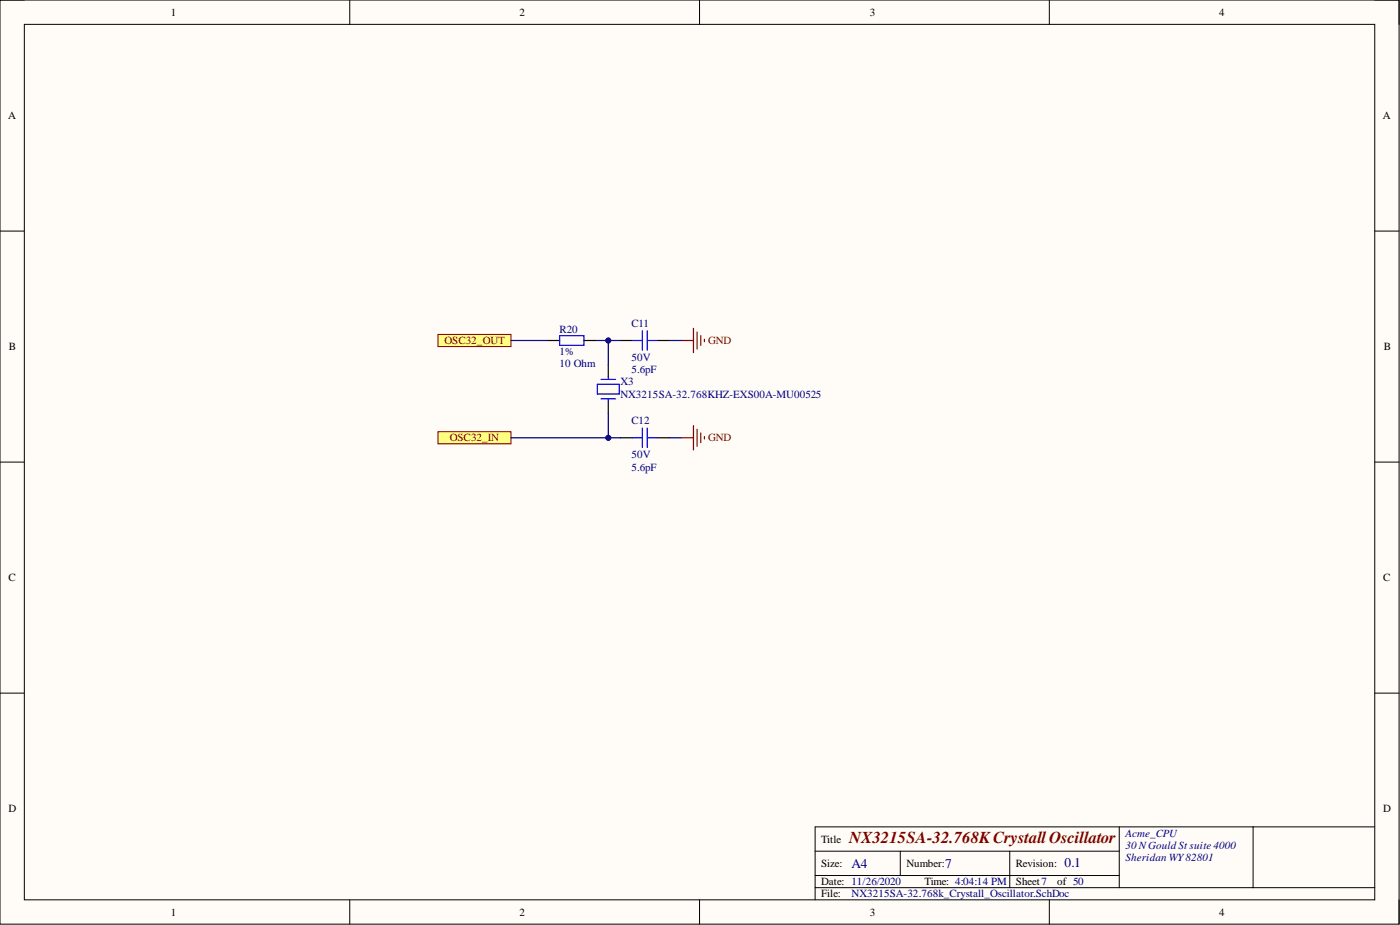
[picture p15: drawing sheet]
<svg xmlns="http://www.w3.org/2000/svg" width="292mm" height="193mm" viewBox="0 0 292 193" stroke-linecap="round" stroke-linejoin="round" font-family="sans-serif">
<defs><g id="words">
<text font-size="3.5" fill="#800000" x="177.2" y="175.8">NX3215SA-32.768KCrystall Oscillator</text>
<g font-size="2.8" fill="#000080">
<text x="177.7" y="181">A4</text>
<text x="197.2" y="181">7</text>
<text x="222.1" y="180.8">0.1</text>
</g>
<g font-size="2.3">
<text x="35.6" y="3.3">1</text>
<text x="108.4" y="3.3">2</text>
<text x="181.5" y="3.3">3</text>
<text x="254.3" y="3.3">4</text>
<text x="1.7" y="24.9">A</text>
<text x="288.5" y="24.9">A</text>
<text x="1.9" y="73.1">B</text>
<text x="288.7" y="73.1">B</text>
<text x="1.8" y="121.3">C</text>
<text x="288.6" y="121.3">C</text>
<text x="1.8" y="169.5">D</text>
<text x="288.6" y="169.5">D</text>
<text x="171.3" y="175.8">Title</text>
<text x="171.3" y="180.9">Size:</text>
<text x="171.3" y="184.7">Date: 11/26/2020</text>
<text x="189.1" y="180.9">Number:</text>
<text x="192.9" y="184.7">Time: 4:04:14 PM</text>
<text x="212" y="180.9">Revision:</text>
<text x="212" y="184.7">Sheet7</text>
<text x="220.6" y="184.7">of 50</text>
<text x="35.6" y="191">1</text>
<text x="108.4" y="191">2</text>
<text x="171.3" y="187.2">File:</text>
<text x="181.5" y="191">3</text>
<text x="254.3" y="191">4</text>
</g>
<g font-size="2.3" fill="#800000">
<text x="92.7" y="71.8">OSC32_OUT</text>
<text x="147.7" y="71.8">GND</text>
<text x="93.8" y="92.1">OSC32_IN</text>
<text x="147.7" y="92.1">GND</text>
</g>
<g font-size="2.3" fill="#000080">
<text x="116.8" y="69.5">R20</text>
<text x="131.7" y="68.2">C11</text>
<text x="116.8" y="74.1">1%</text>
<text x="116.8" y="76.6">10 Ohm</text>
<text x="131.7" y="75.3">50V</text>
<text x="131.7" y="77.9">5.6pF</text>
<text x="129.5" y="80.4">X3</text>
<text x="129.5" y="83">NX3215SA-32.768KHZ-EXS00A-MU00525</text>
<text x="131.7" y="88.5">C12</text>
<text x="131.7" y="95.6">50V</text>
<text x="131.7" y="98.2">5.6pF</text>
<text x="234.8" y="174.5">Acme_CPU</text>
<text x="234.8" y="177.1">30 NGould St suite 4000</text>
<text x="234.8" y="179.6">Sheridan WY82801</text>
<text x="177.7" y="187.2">NX3215SA-32.768k_Crystall_Oscillator.SchDoc</text>
</g>
</g></defs>
<path d="M0 0h291.9v192.8h-291.9z" fill-rule="evenodd" fill="#fffcf8"/>
<path d="M0 0h291.9v192.8h-291.9z" fill="none" stroke="#000" stroke-width=".21"/>
<path d="M5.1 5.1h281.7v182.6h-281.7z" fill-rule="evenodd" fill="#fffcf8"/>
<g fill="none" stroke="#000" stroke-width=".21">
<path d="M0 0h5.1M5.1 5.1h281.7v182.6h-281.7zM73 0v5.1M146 0v5.1M218.9 0v5.1M286.8 0h5.1v5.1M0 48.2h5.1M286.8 48.2h5.1M0 96.4h5.1M286.8 96.4h5.1M0 144.6h5.1M286.8 144.6h5.1"/>
<path d="M170.1 177.6h63.4M187.8 177.6v5M210.7 177.6v7.6M233.5 172.5v12.7M261.4 172.5v12.7M286.8 172.5h-116.7v15.2M73 187.7v5.1M146 187.7v5.1M170.1 185.2h116.7M170.1 182.6h63.4M218.9 187.7v5.1M291.9 187.7v5.1"/>
</g>
<path d="M114.2 71h2.6M121.8 71h2.6M126.9 76.1v2.5M129.5 71h2.5M137.1 71h2.5M126.9 83.7v2.6M129.5 91.3h2.5M137.1 91.3h2.5" fill="none" stroke="#000" stroke-width=".25"/>
<g fill="none" stroke="#00f" stroke-width=".25">
<path d="M116.8 70h5v2h-5zM125.4 79.2h3M126.9 78.6v.6M132 71h2M134 69v4.1M135 69v4.1M135 71h2.1M124.6 80.2h4.6v2h-4.6zM125.4 83.2h3M126.9 83.2v.5M132 91.3h2M134 89.3v4.1"/>
<path d="M135 89.3v4.1M135 91.3h2.1"/>
</g>
<path d="M142.1 71h2.6M144.7 68.5v5.1M145.4 69.3v3.5M146.2 70v2M147 70.8v.5M142.1 91.3h2.6M144.7 88.8v5.1M145.4 89.6v3.5M146.2 90.3v2M147 91.1v.5" fill="none" stroke="#800000" stroke-width=".25"/>
<path d="M91.4 69.8h15.2v2.5h-15.2z" fill-rule="evenodd" fill="#ffff80"/>
<path d="M91.4 69.8h15.2v2.5h-15.2z" fill="none" stroke="#800000" stroke-width=".21"/>
<path d="M91.4 90.1h15.2v2.5h-15.2z" fill-rule="evenodd" fill="#ffff80"/>
<path d="M91.4 90.1h15.2v2.5h-15.2z" fill="none" stroke="#800000" stroke-width=".21"/>
<path d="M126.9 86.3v5h2.6" fill="none" stroke="#000080" stroke-width=".25"/>
<circle cx="126.9" cy="91.3" r=".51" fill="#000080"/>
<circle cx="126.9" cy="91.3" r=".51" fill="none" stroke="#000080" stroke-width=".21"/>
<path d="M129.5 71h-2.6v5.1" fill="none" stroke="#000080" stroke-width=".25"/>
<circle cx="126.9" cy="71" r=".51" fill="#000080"/>
<circle cx="126.9" cy="71" r=".51" fill="none" stroke="#000080" stroke-width=".21"/>
<path d="M106.6 91.3h20.3" fill="none" stroke="#000080" stroke-width=".25"/>
<circle cx="126.9" cy="91.3" r=".51" fill="#000080"/>
<circle cx="126.9" cy="91.3" r=".51" fill="none" stroke="#000080" stroke-width=".21"/>
<path d="M124.4 71h2.5" fill="none" stroke="#000080" stroke-width=".25"/>
<circle cx="126.9" cy="71" r=".51" fill="#000080"/>
<circle cx="126.9" cy="71" r=".51" fill="none" stroke="#000080" stroke-width=".21"/>
<path d="M106.6 71h7.6M139.6 71h2.5M139.6 91.3h2.5" fill="none" stroke="#000080" stroke-width=".25"/>
<use href="#words"/>
</svg>
